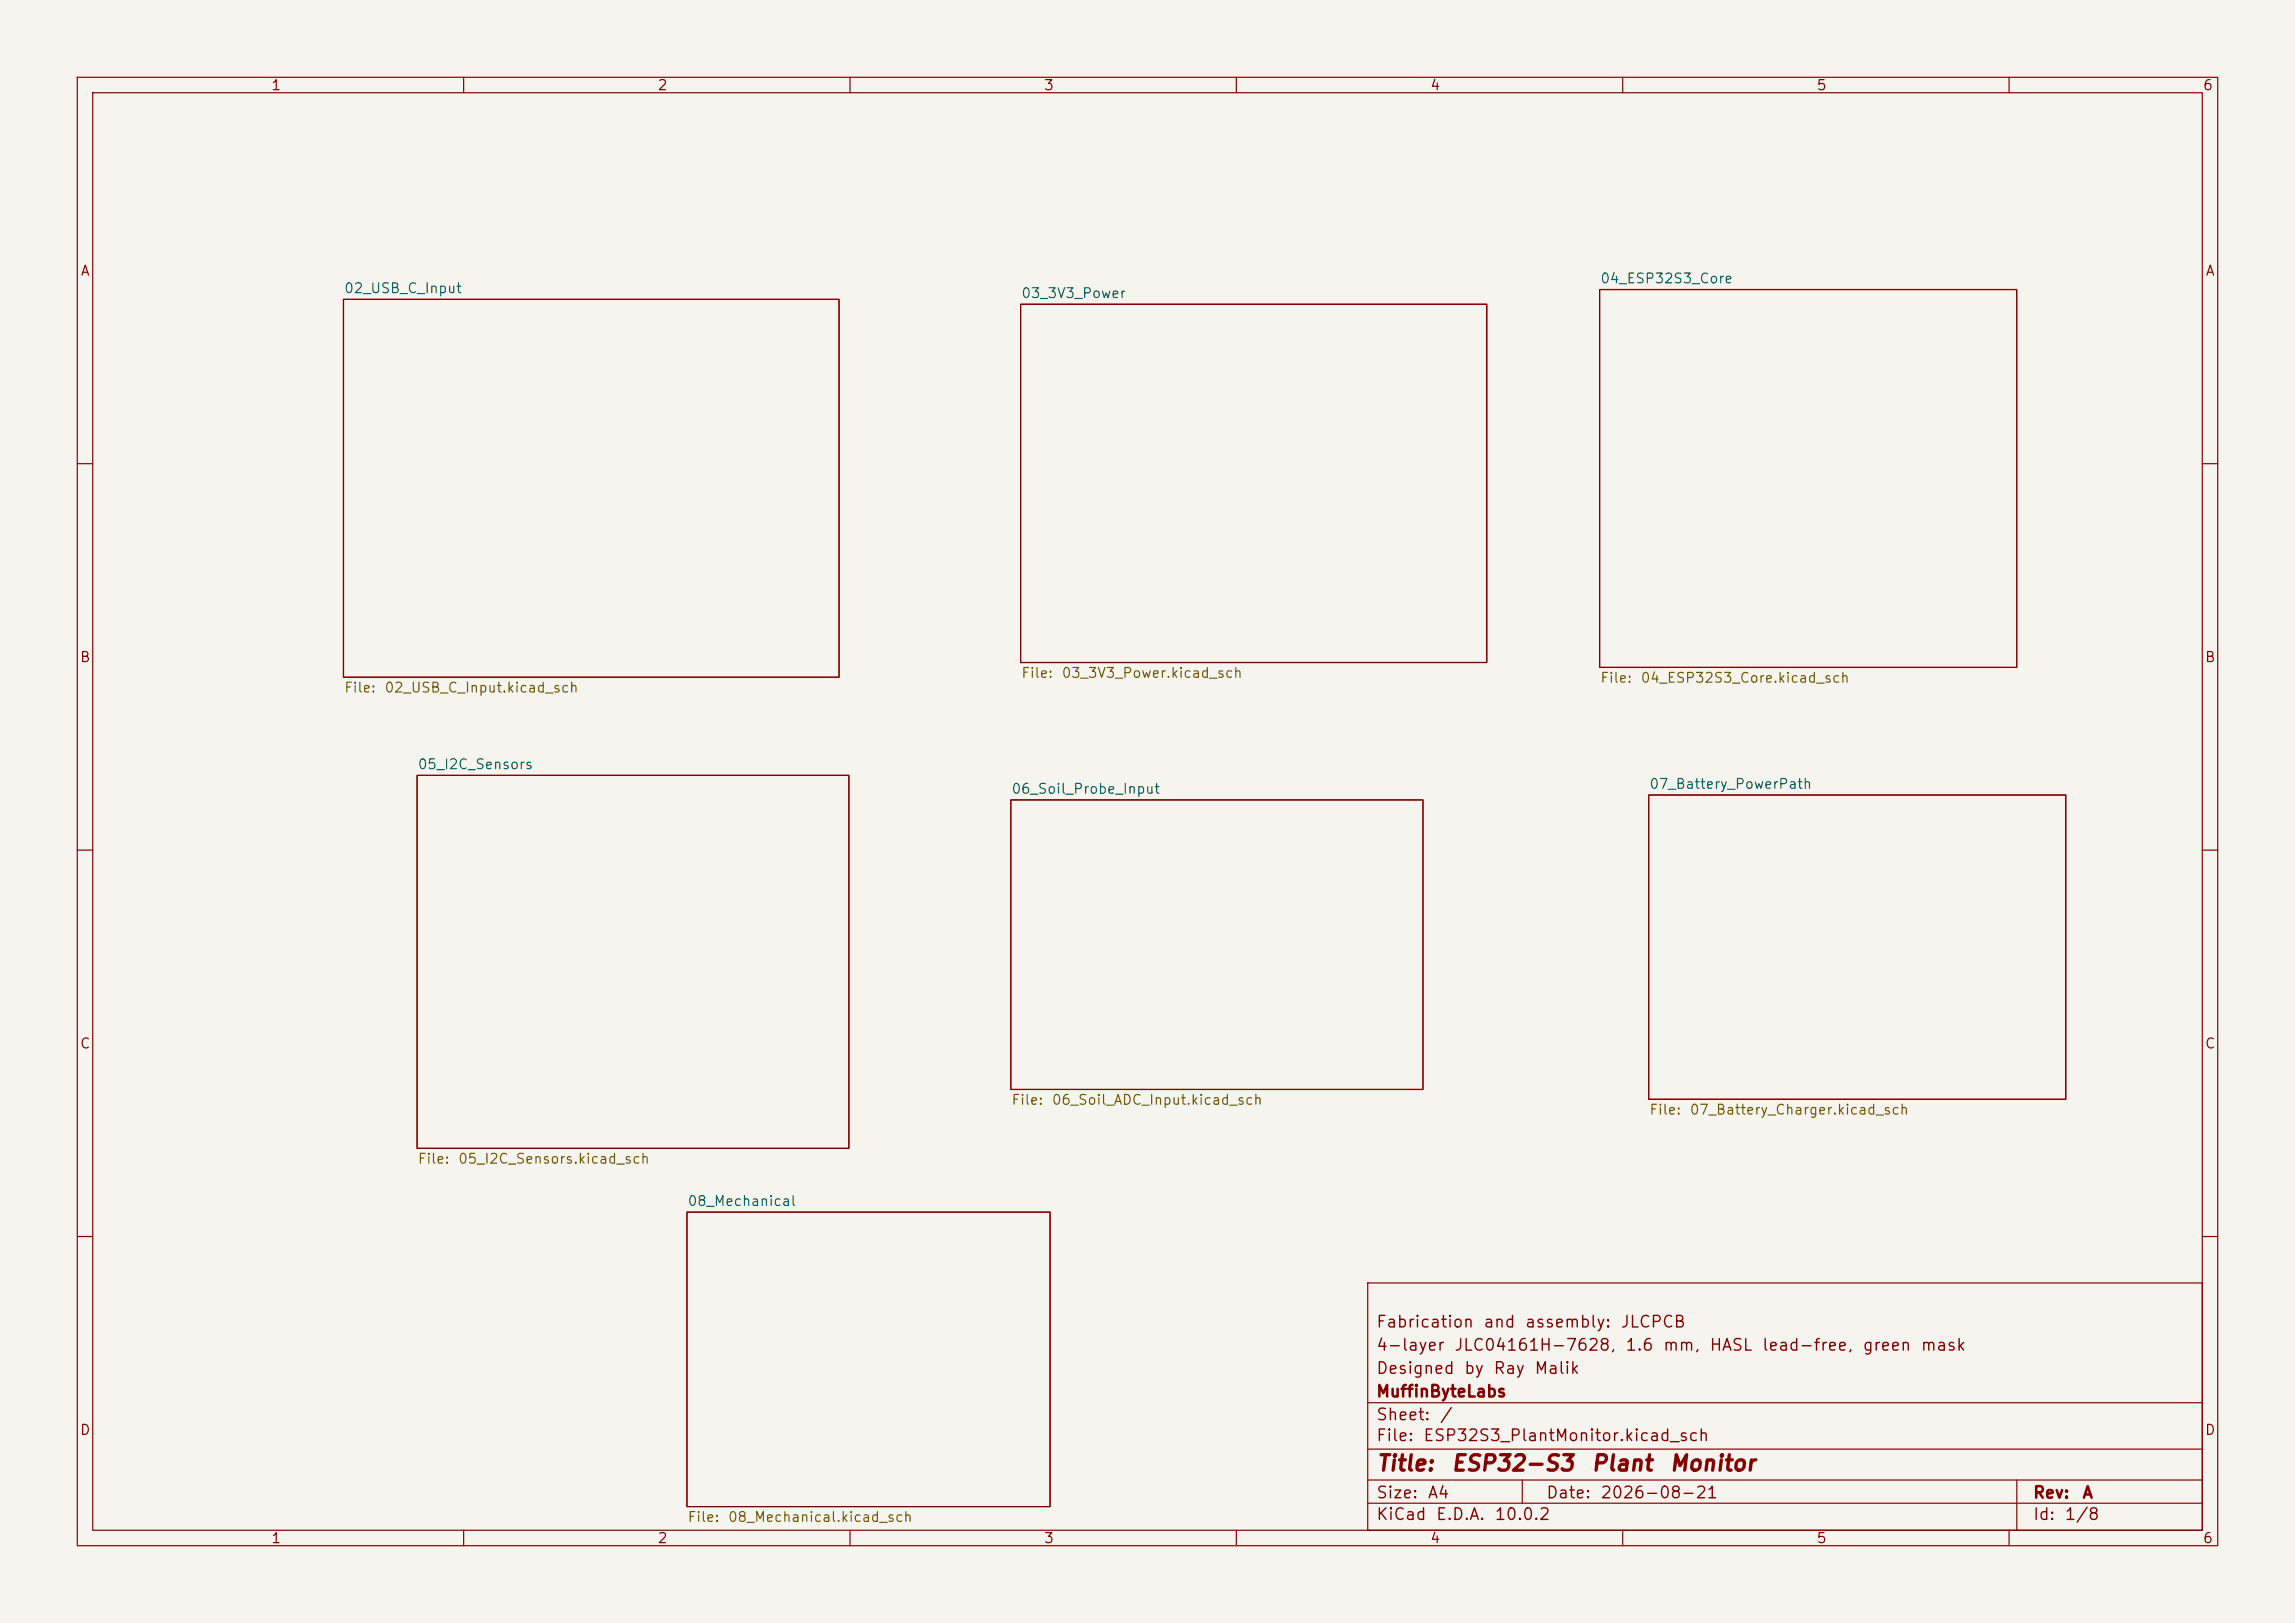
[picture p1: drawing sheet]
<svg xmlns="http://www.w3.org/2000/svg" width="297mm" height="210mm" viewBox="0 0 297 210" stroke-linecap="round" stroke-linejoin="round" font-family="sans-serif">
<defs><g id="words">
<g font-size="2" fill="#840000">
<text x="178" y="190.8">Title:</text>
<text x="187.7" y="190.8">ESP32-S3</text>
<text x="205.8" y="190.8">Plant</text>
<text x="215.9" y="190.8">Monitor</text>
</g>
<g font-size="1.5" fill="#840000">
<text x="178" y="172.2">Fabrication</text>
<text x="191.9" y="172.2">and</text>
<text x="197.2" y="172.2">assembly:</text>
<text x="209.6" y="172.2">JLCPCB</text>
<text x="178" y="178.2">Designed</text>
<text x="178" y="175.2">4-layer</text>
<text x="188.1" y="175.2">JLC04161H-7628,</text>
<text x="189.4" y="178.2">by</text>
<text x="193.2" y="178.2">Ray</text>
<text x="198.5" y="178.2">Malik</text>
<text x="210.2" y="175.2">1.6</text>
<text x="215.1" y="175.2">mm,</text>
<text x="221.1" y="175.2">HASL</text>
<text x="227.9" y="175.2">lead-free,</text>
<text x="240.9" y="175.2">green</text>
<text x="248.5" y="175.2">mask</text>
<text x="178" y="184.2">Sheet:</text>
<text x="178" y="181.2">MuffinByteLabs</text>
<text x="186.2" y="184.2">/</text>
<text x="178" y="186.9">File:</text>
<text x="184.1" y="186.9">ESP32S3_PlantMonitor.kicad_sch</text>
<text x="178" y="197.1">KiCad</text>
<text x="178" y="194.3">Size:</text>
<text x="184.7" y="194.3">A4</text>
<text x="185.7" y="197.1">E.D.A.</text>
<text x="193.3" y="197.1">10.0.2</text>
<text x="200" y="194.3">Date:</text>
<text x="207" y="194.3">2026-08-21</text>
<text x="263" y="194.3">Rev:</text>
<text x="263" y="197.1">Id:</text>
<text x="267.1" y="197.1">1/8</text>
<text x="269.4" y="194.3">A</text>
</g>
<g font-size="1.3" fill="#840000">
<text x="35" y="12">1</text>
<text x="85" y="12">2</text>
<text x="135" y="12">3</text>
<text x="185" y="12">4</text>
<text x="235" y="12">5</text>
<text x="285" y="12">6</text>
<text x="10.3" y="36">A</text>
<text x="285.3" y="36">A</text>
<text x="10.3" y="86">B</text>
<text x="285.3" y="86">B</text>
<text x="10.3" y="136">C</text>
<text x="285.3" y="136">C</text>
<text x="10.3" y="186">D</text>
<text x="285.3" y="186">D</text>
<text x="35" y="200">1</text>
<text x="85" y="200">2</text>
<text x="135" y="200">3</text>
<text x="185" y="200">4</text>
<text x="235" y="200">5</text>
<text x="285" y="200">6</text>
</g>
<g font-size="1.3" fill="#006464">
<text x="44.4" y="38.3">02_USB_C_Input</text>
<text x="132.1" y="38.9">03_3V3_Power</text>
<text x="207" y="37">04_ESP32S3_Core</text>
<text x="54" y="99.8">05_I2C_Sensors</text>
<text x="130.8" y="103">06_Soil_Probe_Input</text>
<text x="213.4" y="102.4">07_Battery_PowerPath</text>
<text x="88.9" y="156.4">08_Mechanical</text>
</g>
<g font-size="1.3" fill="#725600">
<text x="44.4" y="89.9">File:</text>
<text x="49.7" y="89.9">02_USB_C_Input.kicad_sch</text>
<text x="132.1" y="88">File:</text>
<text x="137.3" y="88">03_3V3_Power.kicad_sch</text>
<text x="207" y="88.7">File:</text>
<text x="212.2" y="88.7">04_ESP32S3_Core.kicad_sch</text>
<text x="130.8" y="143.3">File:</text>
<text x="136" y="143.3">06_Soil_ADC_Input.kicad_sch</text>
<text x="213.4" y="144.5">File:</text>
<text x="218.6" y="144.5">07_Battery_Charger.kicad_sch</text>
<text x="54" y="150.9">File:</text>
<text x="59.2" y="150.9">05_I2C_Sensors.kicad_sch</text>
<text x="88.9" y="197.2">File:</text>
<text x="94.1" y="197.2">08_Mechanical.kicad_sch</text>
</g>
</g></defs>
<path d="M0 0h297v210h-297z" fill="#f5f4ef" stroke="#f5f4ef" stroke-width=".13"/>
<g fill="none" stroke="#840000" stroke-width=".15">
<path d="M10 10h277v190h-277zM12 12h273v186h-273zM60 10v2M110 10v2M160 10v2M210 10v2M260 10v2M44.4 38.7h64.2v48.9h-64.2zM132.1 39.4h60.3v46.3h-60.3zM207 37.5h54v48.9h-54zM10 60h2M285 60h2"/>
<path d="M10 110h2M54 100.3h55.9v48.3h-55.9zM130.8 103.5h53.3v37.5h-53.3zM213.4 102.9h53.9v39.3h-53.9zM285 110h2M88.9 156.8h47v38.1h-47zM10 160h2M177 166h108v32h-108zM285 160h2M60 198v2M110 198v2M160 198v2"/>
<path d="M177 194.5h108M177 191.5h108M177 187.5h108M177 181.5h108M197 191.5v3M210 198v2M260 198v2M261 191.5v6.5"/>
</g>
<use href="#words"/>
</svg>
